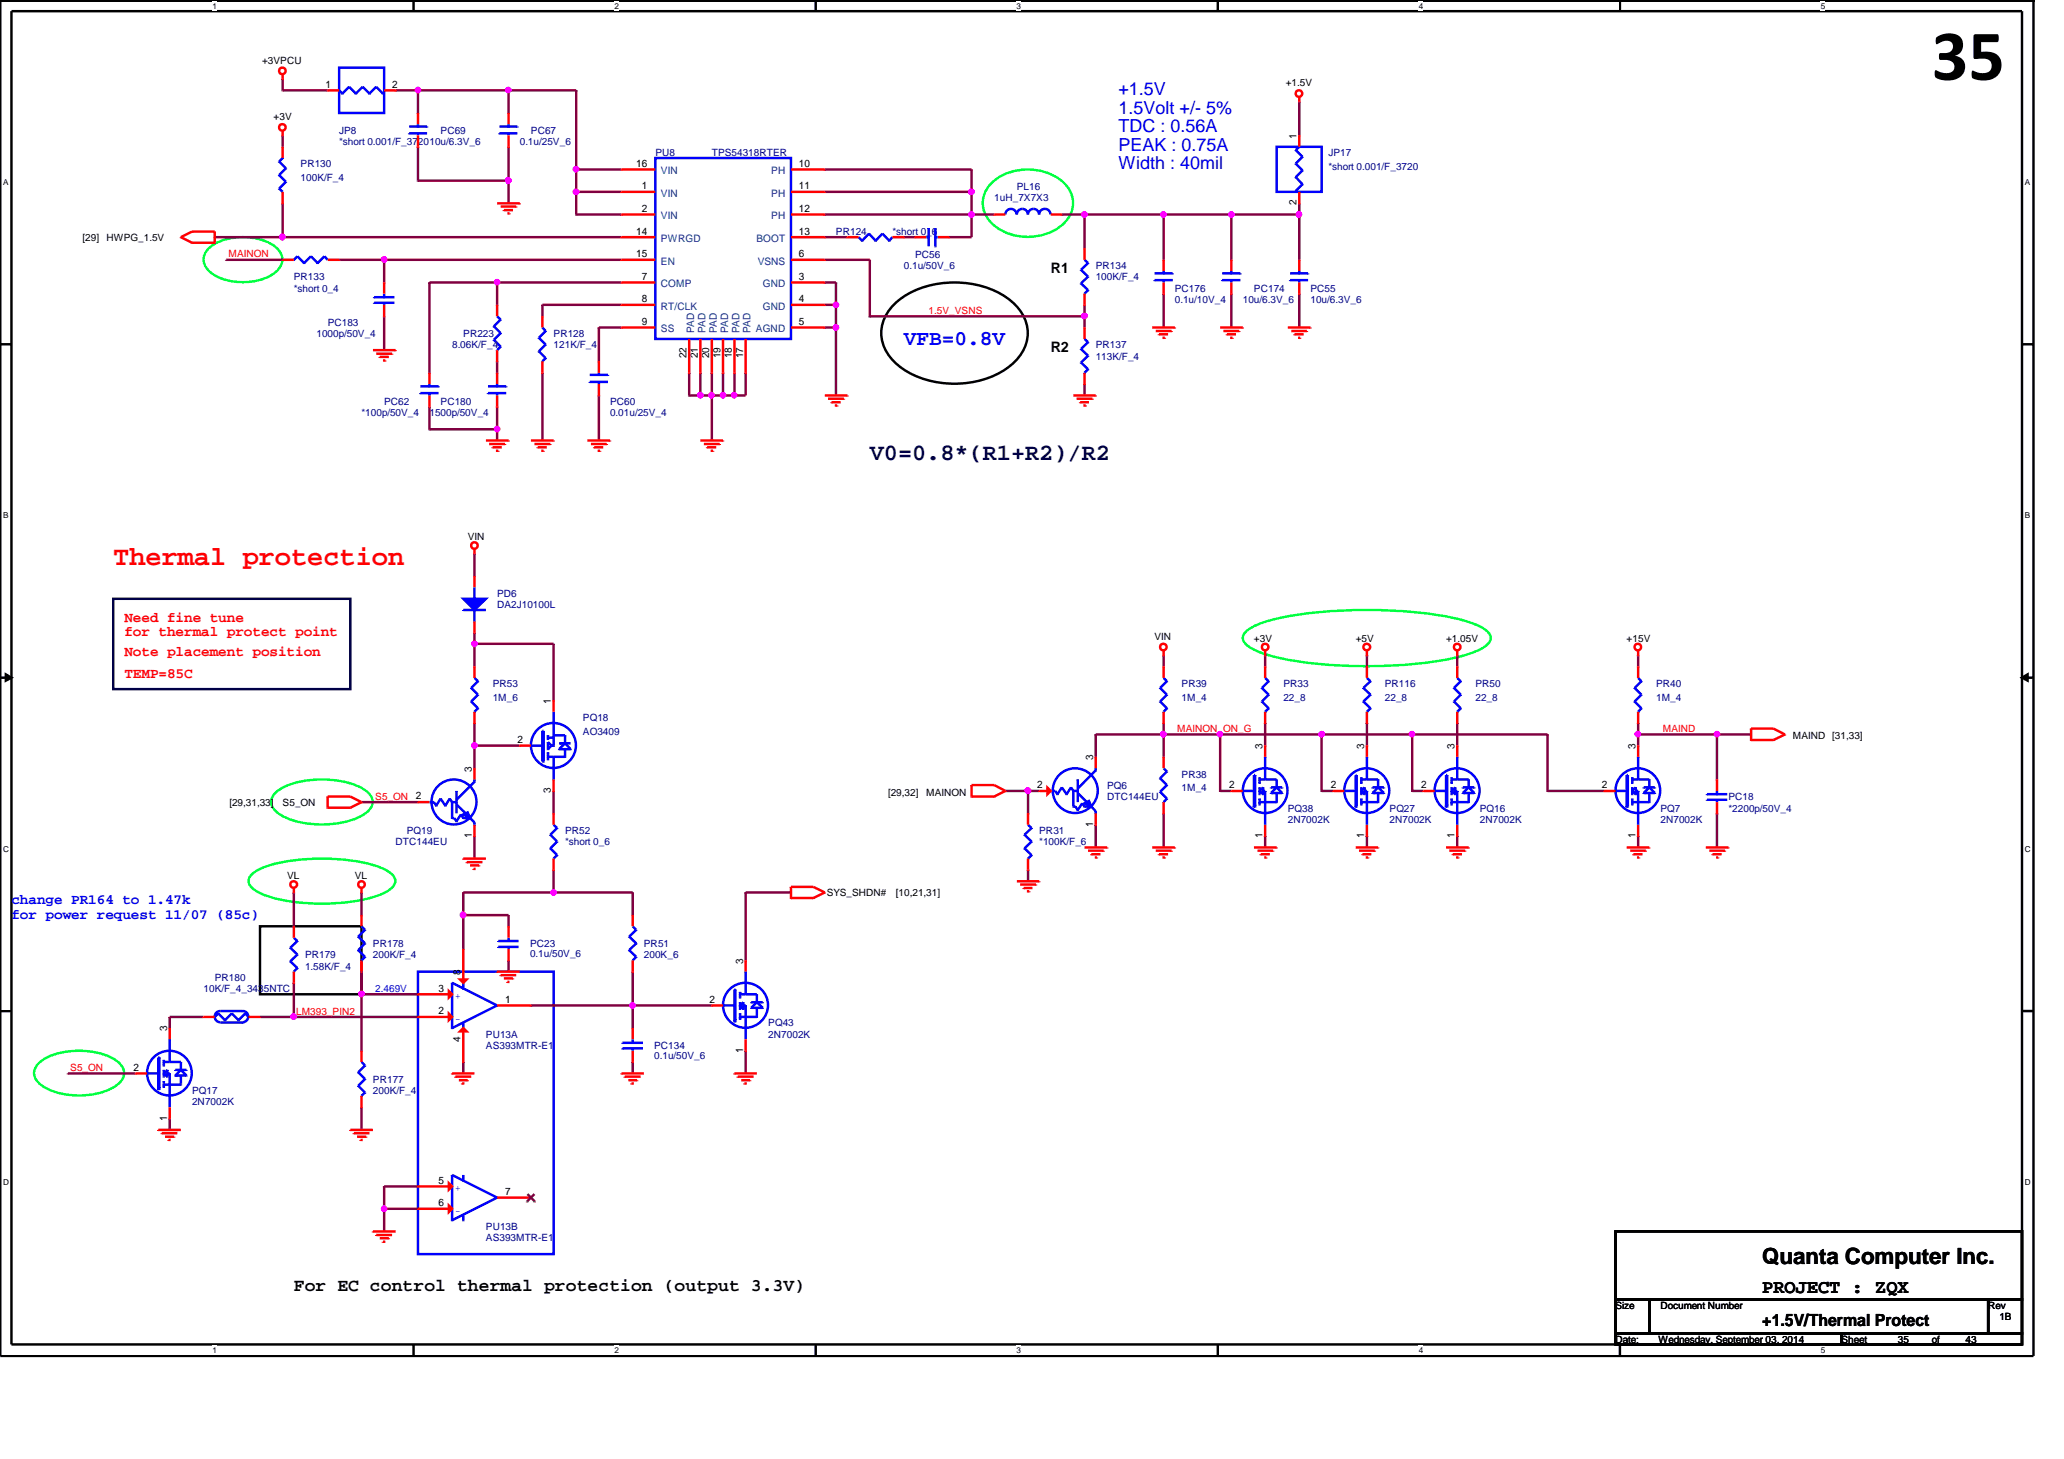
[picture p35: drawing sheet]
<svg xmlns="http://www.w3.org/2000/svg" width="297mm" height="210mm" viewBox="0 0 297 210" stroke-linecap="round" stroke-linejoin="round" font-family="sans-serif">
<defs><g id="words">
<text font-size="10.4" x="278" y="11.5">35</text>
<text font-size="3.9" fill="#f00" x="16.3" y="81.3">Thermal protection</text>
<text font-size="3.4" fill="#000040" x="125.2" y="66.2">V0=0.8*(R1+R2)/R2</text>
<text font-size="3.2" x="253.6" y="181.8">Quanta Computer Inc.</text>
<text font-size="3" fill="#00f" x="130.1" y="49.7">VFB=0.8V</text>
<text font-size="2.8" x="253.6" y="186">PROJECT : ZQX</text>
<g font-size="2.6" fill="#00f">
<text x="160.9" y="13.7">+1.5V</text>
<text x="160.9" y="16.3">1.5Volt +/- 5%</text>
<text x="160.9" y="19">TDC : 0.56A</text>
<text x="160.9" y="21.7">PEAK : 0.75A</text>
<text x="160.9" y="24.3">Width : 40mil</text>
</g>
<text font-size="2.6" x="42.3" y="185.8">For EC control thermal protection (output 3.3V)</text>
<text font-size="2.4" x="253.6" y="190.8">+1.5V/Thermal Protect</text>
<g font-size="2.1">
<text x="151.2" y="39.3">R1</text>
<text x="151.2" y="50.7">R2</text>
</g>
<g font-size="2.1" fill="#f00">
<text x="17.9" y="89.5">Need fine tune</text>
<text x="17.9" y="91.5">for thermal protect point</text>
<text x="17.9" y="94.3">Note placement position</text>
<text x="17.9" y="97.6">TEMP=85C</text>
</g>
<g font-size="2.1" fill="#00f">
<text x="1.6" y="130.1">change PR164 to 1.47k</text>
<text x="1.6" y="132.2">for power request 11/07 (85c)</text>
</g>
<g font-size="1.5">
<text x="46.9" y="12.6">1</text>
<text x="56.4" y="12.6">2</text>
<text x="186.6" y="20" transform="rotate(-90 186.6 20)">1</text>
<text x="91.6" y="24">16</text>
<text x="92.4" y="27.2">1</text>
<text x="115" y="27.2">11</text>
<text x="115" y="24">10</text>
<text x="186.6" y="29.5" transform="rotate(-90 186.6 29.5)">2</text>
<text x="91.6" y="33.7">14</text>
<text x="92.4" y="30.5">2</text>
<text x="115" y="33.7">13</text>
<text x="115" y="30.5">12</text>
<text x="91.6" y="37">15</text>
<text x="92.4" y="40.3">7</text>
<text x="115" y="37">6</text>
<text x="115" y="40.3">3</text>
<text x="92.4" y="43.5">8</text>
<text x="92.4" y="46.7">9</text>
<text x="115" y="43.5">4</text>
<text x="115" y="46.7">5</text>
<text x="98.8" y="51.5" transform="rotate(-90 98.8 51.5)">22</text>
<text x="100.4" y="51.5" transform="rotate(-90 100.4 51.5)">21</text>
<text x="102.1" y="51.5" transform="rotate(-90 102.1 51.5)">20</text>
<text x="103.7" y="51.5" transform="rotate(-90 103.7 51.5)">19</text>
<text x="105.3" y="51.5" transform="rotate(-90 105.3 51.5)">18</text>
<text x="106.9" y="51.5" transform="rotate(-90 106.9 51.5)">17</text>
<text x="79.3" y="101.3" transform="rotate(-90 79.3 101.3)">1</text>
<text x="74.5" y="106.9">2</text>
<text x="181.7" y="107.7" transform="rotate(-90 181.7 107.7)">3</text>
<text x="196.3" y="107.7" transform="rotate(-90 196.3 107.7)">3</text>
<text x="209.3" y="107.7" transform="rotate(-90 209.3 107.7)">3</text>
<text x="235.4" y="107.7" transform="rotate(-90 235.4 107.7)">3</text>
<text x="67.9" y="111" transform="rotate(-90 67.9 111)">3</text>
<text x="149.3" y="113.4">2</text>
<text x="157.3" y="109.4" transform="rotate(-90 157.3 109.4)">3</text>
<text x="176.9" y="113.4">2</text>
<text x="191.5" y="113.4">2</text>
<text x="204.5" y="113.4">2</text>
<text x="230.5" y="113.4">2</text>
<text x="59.9" y="115">2</text>
<text x="79.3" y="114.1" transform="rotate(-90 79.3 114.1)">3</text>
<text x="157.3" y="119" transform="rotate(-90 157.3 119)">1</text>
<text x="67.9" y="120.6" transform="rotate(-90 67.9 120.6)">1</text>
<text x="181.7" y="120.6" transform="rotate(-90 181.7 120.6)">1</text>
<text x="196.3" y="120.6" transform="rotate(-90 196.3 120.6)">1</text>
<text x="209.3" y="120.6" transform="rotate(-90 209.3 120.6)">1</text>
<text x="235.4" y="120.6" transform="rotate(-90 235.4 120.6)">1</text>
<text x="63.1" y="142.7">3</text>
<text x="66.3" y="140.3" transform="rotate(-90 66.3 140.3)">8</text>
<text x="106.9" y="138.6" transform="rotate(-90 106.9 138.6)">3</text>
<text x="24" y="148.4" transform="rotate(-90 24 148.4)">3</text>
<text x="63.1" y="145.9">2</text>
<text x="66.3" y="149.9" transform="rotate(-90 66.3 149.9)">4</text>
<text x="72.7" y="144.3">1</text>
<text x="102.1" y="144.3">2</text>
<text x="19.2" y="154.1">2</text>
<text x="106.9" y="151.5" transform="rotate(-90 106.9 151.5)">1</text>
<text x="24" y="161.2" transform="rotate(-90 24 161.2)">1</text>
<text x="63.1" y="170.3">5</text>
<text x="63.1" y="173.5">6</text>
<text x="72.7" y="171.9">7</text>
</g>
<g font-size="1.5" fill="#004080">
<text x="95.1" y="25.1">VIN</text>
<text x="95.1" y="28.3">VIN</text>
<text x="111" y="28.3">PH</text>
<text x="111" y="25.1">PH</text>
<text x="95.1" y="31.5">VIN</text>
<text x="95.1" y="34.8">PWRGD</text>
<text x="108.9" y="34.8">BOOT</text>
<text x="111" y="31.5">PH</text>
<text x="95.1" y="38.1">EN</text>
<text x="95.1" y="41.3">COMP</text>
<text x="109" y="38.1">VSNS</text>
<text x="109.8" y="41.3">GND</text>
<text x="95.1" y="47.8">SS</text>
<text x="95.1" y="44.5">RT/CLK</text>
<text x="99.9" y="48" transform="rotate(-90 99.9 48)">PAD</text>
<text x="101.5" y="48" transform="rotate(-90 101.5 48)">PAD</text>
<text x="103.2" y="48" transform="rotate(-90 103.2 48)">PAD</text>
<text x="104.8" y="48" transform="rotate(-90 104.8 48)">PAD</text>
<text x="106.4" y="48" transform="rotate(-90 106.4 48)">PAD</text>
<text x="108" y="48" transform="rotate(-90 108 48)">PAD</text>
<text x="108.8" y="47.8">AGND</text>
<text x="109.8" y="44.5">GND</text>
</g>
<g font-size="1.4">
<text x="37.7" y="9.1">+3VPCU</text>
<text x="39.4" y="17.3">+3V</text>
<text x="185" y="12.4">+1.5V</text>
<text x="11.9" y="34.7">[29]</text>
<text x="15.3" y="34.7">HWPG_1.5V</text>
<text x="67.3" y="77.7">VIN</text>
<text x="166.2" y="92">VIN</text>
<text x="180.5" y="92.4">+3V</text>
<text x="195.1" y="92.4">+5V</text>
<text x="208.1" y="92.4">+1.05V</text>
<text x="234.1" y="92.4">+15V</text>
<text x="258" y="106.3">MAIND [31,33]</text>
<text x="33" y="116">[29,31,33]</text>
<text x="40.7" y="116">S5_ON</text>
<text x="127.8" y="114.5">[29,32]</text>
<text x="133.3" y="114.5">MAINON</text>
<text x="41.3" y="126.5">VL</text>
<text x="51.1" y="126.5">VL</text>
<text x="119" y="128.9">SYS_SHDN#</text>
<text x="128.9" y="128.9">[10,21,31]</text>
<text x="232.5" y="188.3">Size</text>
<text x="239" y="188.3">Document Number</text>
<text x="286.1" y="188.3">Rev</text>
<text x="287.7" y="189.9">1B</text>
<text x="232.5" y="193.2">Date:</text>
<text x="238.7" y="193.2">Wednesday, September 03, 2014</text>
<text x="265" y="193.2">Sheet</text>
<text x="273.1" y="193.2">35</text>
<text x="278" y="193.2">of</text>
<text x="282.9" y="193.2">43</text>
</g>
<g font-size="1.4" fill="#000080">
<text x="48.8" y="19.2">JP8</text>
<text x="48.8" y="20.8">*short 0.001/F_372010u/6.3V_6</text>
<text x="63.4" y="19.2">PC69</text>
<text x="74.8" y="20.8">0.1u/25V_6</text>
<text x="76.4" y="19.2">PC67</text>
<text x="94.3" y="22.5">PU8</text>
<text x="102.4" y="22.5">TPS54318RTER</text>
<text x="191.2" y="22.5">JP17</text>
<text x="43.3" y="24.1">PR130</text>
<text x="43.3" y="26">100K/F_4</text>
<text x="143.1" y="29">1uH_7X7X3</text>
<text x="146.3" y="27.3">PL16</text>
<text x="191.2" y="24.4">*short 0.001/F_3720</text>
<text x="120.3" y="33.9">PR124</text>
<text x="128.4" y="33.9">*short 0_6</text>
<text x="42.3" y="40.3">PR133</text>
<text x="42.3" y="42">*short 0_4</text>
<text x="130.1" y="38.7">0.1u/50V_6</text>
<text x="131.7" y="37.1">PC56</text>
<text x="157.7" y="38.7">PR134</text>
<text x="157.7" y="40.3">100K/F_4</text>
<text x="169.1" y="42">PC176</text>
<text x="180.5" y="42">PC174</text>
<text x="188.6" y="42">PC55</text>
<text x="47.2" y="46.9">PC183</text>
<text x="169.1" y="43.6">0.1u/10V_4</text>
<text x="178.9" y="43.6">10u/6.3V_6</text>
<text x="188.6" y="43.6">10u/6.3V_6</text>
<text x="45.5" y="48.5">1000p/50V_4</text>
<text x="65.1" y="50.1">8.06K/F_4</text>
<text x="66.7" y="48.5">PR223</text>
<text x="79.7" y="48.5">PR128</text>
<text x="79.7" y="50.1">121K/F_4</text>
<text x="157.7" y="50.1">PR137</text>
<text x="157.7" y="51.7">113K/F_4</text>
<text x="52" y="59.9">*100p/50V_4</text>
<text x="55.3" y="58.3">PC62</text>
<text x="61.8" y="59.9">1500p/50V_4</text>
<text x="63.4" y="58.3">PC180</text>
<text x="87.8" y="58.3">PC60</text>
<text x="87.8" y="59.9">0.01u/25V_4</text>
<text x="71.5" y="85.9">PD6</text>
<text x="71.5" y="87.5">DA2J10100L</text>
<text x="70.9" y="98.9">PR53</text>
<text x="70.9" y="100.8">1M_6</text>
<text x="170" y="98.9">PR39</text>
<text x="170" y="100.8">1M_4</text>
<text x="184.7" y="98.9">PR33</text>
<text x="184.7" y="100.8">22_8</text>
<text x="199.3" y="98.9">PR116</text>
<text x="199.3" y="100.8">22_8</text>
<text x="212.3" y="98.9">PR50</text>
<text x="212.3" y="100.8">22_8</text>
<text x="238.3" y="98.9">PR40</text>
<text x="238.3" y="100.8">1M_4</text>
<text x="83.9" y="103.8">PQ18</text>
<text x="83.9" y="105.7">AO3409</text>
<text x="159.3" y="113.5">PQ6</text>
<text x="170" y="111.9">PR38</text>
<text x="170" y="113.8">1M_4</text>
<text x="159.3" y="115.1">DTC144EU</text>
<text x="185.3" y="116.8">PQ38</text>
<text x="185.3" y="118.4">2N7002K</text>
<text x="200" y="116.8">PQ27</text>
<text x="200" y="118.4">2N7002K</text>
<text x="213" y="116.8">PQ16</text>
<text x="213" y="118.4">2N7002K</text>
<text x="239" y="116.8">PQ7</text>
<text x="239" y="118.4">2N7002K</text>
<text x="248.7" y="115.1">PC18</text>
<text x="248.7" y="116.8">*2200p/50V_4</text>
<text x="56.9" y="121.6">DTC144EU</text>
<text x="58.5" y="120">PQ19</text>
<text x="81.3" y="120">PR52</text>
<text x="81.3" y="121.6">*short 0_6</text>
<text x="149.6" y="120">PR31</text>
<text x="149.6" y="121.6">*100K/F_6</text>
<text x="43.9" y="137.9">PR179</text>
<text x="53.7" y="136.3">PR178</text>
<text x="53.7" y="137.9">200K/F_4</text>
<text x="76.3" y="136.3">PC23</text>
<text x="76.3" y="137.7">0.1u/50V_6</text>
<text x="92.7" y="136.3">PR51</text>
<text x="92.7" y="137.9">200K_6</text>
<text x="29.3" y="142.7">10K/F_4_3435NTC</text>
<text x="30.9" y="141.1">PR180</text>
<text x="43.9" y="139.5">1.58K/F_4</text>
<text x="69.9" y="149.3">PU13A</text>
<text x="110.6" y="147.7">PQ43</text>
<text x="110.6" y="149.3">2N7002K</text>
<text x="53.7" y="155.8">PR177</text>
<text x="69.9" y="150.9">AS393MTR-E1</text>
<text x="94.1" y="150.9">PC134</text>
<text x="94.1" y="152.4">0.1u/50V_6</text>
<text x="27.6" y="157.4">PQ17</text>
<text x="27.6" y="159">2N7002K</text>
<text x="53.7" y="157.4">200K/F_4</text>
<text x="69.9" y="176.9">PU13B</text>
<text x="69.9" y="178.5">AS393MTR-E1</text>
</g>
<g font-size="1.4" fill="#f00">
<text x="32.9" y="37">MAINON</text>
<text x="133.6" y="45.2">1.5V_VSNS</text>
<text x="169.4" y="105.3">MAINON_ON_G</text>
<text x="239.3" y="105.3">MAIND</text>
<text x="54" y="115.1">S5_ON</text>
<text x="42.6" y="146">LM393_PIN2</text>
<text x="10.1" y="154.1">S5_ON</text>
</g>
<g font-size="1.4" fill="#00f">
<text x="54" y="142.7">2.469V</text>
<text x="65.5" y="143.7">+</text>
<text x="65.5" y="147">-</text>
<text x="65.5" y="171.4">+</text>
<text x="65.5" y="174.6">-</text>
</g>
<g font-size="1.2">
<text x="30.6" y="1.2">1</text>
<text x="88.4" y="1.2">2</text>
<text x="146.3" y="1.2">3</text>
<text x="204.2" y="1.2">4</text>
<text x="262" y="1.2">5</text>
<text x=".5" y="26.6">A</text>
<text x="291.4" y="26.6">A</text>
<text x=".5" y="74.5">B</text>
<text x="291.4" y="74.5">B</text>
<text x=".5" y="122.5">C</text>
<text x="291.4" y="122.5">C</text>
<text x=".5" y="170.5">D</text>
<text x="291.4" y="170.5">D</text>
<text x="30.6" y="194.6">1</text>
<text x="88.4" y="194.6">2</text>
<text x="146.3" y="194.6">3</text>
<text x="204.2" y="194.6">4</text>
<text x="262" y="194.6">5</text>
</g>
</g></defs>
<path d="M0 0h292.6" fill="none" stroke="#000" stroke-width="1.1"/>
<path d="M0 0v195.1h292.6v-195.1M1.6 1.6h289.4v191.8h-289.4z" fill="none" stroke="#000" stroke-width=".35"/>
<g fill="#fff">
<path d="M30.6 .2h.6v1.3h-.6z"/>
<path d="M30.6 193.6h.6v1.3h-.6z"/>
</g>
<path d="M59.5 0v1.6M59.5 193.4v1.6" fill="none" stroke="#000" stroke-width=".35"/>
<g fill="#fff">
<path d="M88.4 .2h.6v1.3h-.6z"/>
<path d="M88.4 193.6h.6v1.3h-.6z"/>
</g>
<path d="M117.4 0v1.6M117.4 193.4v1.6" fill="none" stroke="#000" stroke-width=".35"/>
<g fill="#fff">
<path d="M146.3 .2h.6v1.3h-.6z"/>
<path d="M146.3 193.6h.6v1.3h-.6z"/>
</g>
<path d="M175.3 0v1.6M175.3 193.4v1.6" fill="none" stroke="#000" stroke-width=".35"/>
<g fill="#fff">
<path d="M204.2 .2h.6v1.3h-.6z"/>
<path d="M204.2 193.6h.6v1.3h-.6z"/>
</g>
<path d="M233.1 0v1.6M233.1 193.4v1.6" fill="none" stroke="#000" stroke-width=".35"/>
<g fill="#fff">
<path d="M262 .2h.6v1.3h-.6z"/>
<path d="M262 193.6h.6v1.3h-.6z"/>
<path d="M.5 25.6h.7v1.3h-.7z"/>
<path d="M291.4 25.6h.7v1.3h-.7z"/>
<path d="M.5 73.5h.7v1.3h-.7z"/>
<path d="M291.4 73.5h.7v1.3h-.7z"/>
</g>
<path d="M0 49.5h1.6M291 49.5h1.6" fill="none" stroke="#000" stroke-width=".35"/>
<g fill="#fff">
<path d="M.5 121.5h.8v1.3h-.8z"/>
<path d="M291.4 121.5h.8v1.3h-.8z"/>
</g>
<path d="M0 97.5h1.6M.8 97l.8 .5-.8 .4zM291 97.5l.8-.5v.9zM291 97.5h1.6" fill="none" stroke="#000" stroke-width=".35"/>
<path d="M.8 97l.8 .5-.8 .4zM291 97.5l.8-.5v.9z" fill="#000"/>
<g fill="#fff">
<path d="M.5 169.4h.8v1.3h-.8z"/>
<path d="M291.4 169.4h.8v1.3h-.8z"/>
</g>
<path d="M129 43.5a13.8 13.8 0 0 1 13.7-1.9 8 8 0 0 1 5.1 5.3 5.7 5.7 0 0 1-2.1 5.5 13.7 13.7 0 0 1-13.7 1.8 8 8 0 0 1-5.1-5.3 5.8 5.8 0 0 1 2.1-5.4zM37.4 133.3h14.6v9.7h-14.6zM0 145.5h1.6M291 145.5h1.6" fill="none" stroke="#000" stroke-width=".35"/>
<path d="M60.2 139.8h19.5v40.6h-19.5z" fill="none" stroke="#00f" stroke-width=".35"/>
<path d="M30.1 35.7a8.3 8.3 0 0 1 7.7-1.1 4.2 4.2 0 0 1 2.7 2.2 2.32 2.32 0 0 1-1.2 2.6 8.7 8.7 0 0 1-8.7 0 2.26 2.26 0 0 1-.5-3.7zM142.7 26.4a8 8 0 0 1 10.5 0 4 4 0 0 1-.7 6.2 8 8 0 0 1-9.8-.5 3.9 3.9 0 0 1 0-5.7zM179.3 90.8a13.5 13.5 0 0 1 6.2-2.2 70 70 0 0 1 23.8 .3 11.8 11.8 0 0 1 4.8 1.9 1.15 1.15 0 0 1 0 1.9 13.6 13.6 0 0 1-6.3 2.2 68.7 68.7 0 0 1-23.7-.2 11.8 11.8 0 0 1-4.8-2 1.16 1.16 0 0 1 0-1.9zM39.8 113.9a11.5 11.5 0 0 1 7.7-1.7 9.8 9.8 0 0 1 5.3 1.7 1.75 1.75 0 0 1 0 2.9 11.5 11.5 0 0 1-7.7 1.8 9.6 9.6 0 0 1-5.3-1.8 1.76 1.76 0 0 1 0-2.9zM36.2 125.8a10.8 10.8 0 0 1 5.7-2 30 30 0 0 1 12.4 .8 4.3 4.3 0 0 1 2.5 1.7 1.45 1.45 0 0 1-.9 1.8 15.6 15.6 0 0 1-6.5 1.8 28 28 0 0 1-11.1-1 4.3 4.3 0 0 1-2.4-1.7l-.1-.5 .1-.4zM5.8 152.8a10.5 10.5 0 0 1 8.8-1.2 4.7 4.7 0 0 1 3.2 2.2 1.93 1.93 0 0 1-.8 2.2 10.4 10.4 0 0 1-8.9 1.2 4.8 4.8 0 0 1-3.1-2.2 1.95 1.95 0 0 1 .8-2.2z" fill="none" stroke="#00ff40" stroke-width=".35"/>
<path d="M16.3 86.1h34.1v13h-34.1z" fill="none" stroke="#000040" stroke-width=".35"/>
<path d="M68.3 95.9v-3.3h11.4v8.2M79.7 113.8v3.2M66.7 128.4v3.3M79.7 128.4h11.4" fill="none" stroke="#800040" stroke-width=".35"/>
<circle cx="68.3" cy="92.6" r=".3" fill="#f0f"/>
<circle cx="68.3" cy="92.6" r=".3" fill="none" stroke="#f0f" stroke-width=".35"/>
<path d="M74.8 107.3h-6.5v3.2" fill="none" stroke="#800040" stroke-width=".35"/>
<circle cx="68.3" cy="107.2" r=".31" fill="#f0f"/>
<circle cx="68.3" cy="107.2" r=".31" fill="none" stroke="#f0f" stroke-width=".35"/>
<path d="M52 115.4h8.2M68.3 104v3.3M66.7 131.7v4.8M66.7 152.8v1.6" fill="none" stroke="#800040" stroke-width=".35"/>
<circle cx="66.6" cy="131.6" r=".32" fill="#f0f"/>
<circle cx="66.6" cy="131.6" r=".32" fill="none" stroke="#f0f" stroke-width=".35"/>
<path d="M52 128.4v3.3M66.7 131.7h6.5v1.6M73.2 138.2v1.6M52 143v8.2" fill="none" stroke="#800040" stroke-width=".35"/>
<circle cx="52" cy="143" r=".3" fill="#f0f"/>
<circle cx="52" cy="143" r=".3" fill="none" stroke="#f0f" stroke-width=".35"/>
<path d="M42.3 128.4v4.9M42.3 146.3h17.9M52 159.3v3.3M52 143h8.2M91.1 144.7v3.2M91.1 152.8v1.6" fill="none" stroke="#800040" stroke-width=".35"/>
<circle cx="91" cy="144.6" r=".31" fill="#f0f"/>
<circle cx="91" cy="144.6" r=".31" fill="none" stroke="#f0f" stroke-width=".35"/>
<g fill="none" stroke="#800040" stroke-width=".35">
<path d="M52 139.8v3.2M66.7 128.4h13M68.3 120.3v3.2M91.1 139.8v4.9M113.8 128.4h-6.5v9.8M9.8 154.4h9.7M29.3 146.3h-4.9v1.6M42.3 141.4v4.9M76.4 144.7h26M107.3 151.2v3.2M24.4 160.9v1.7M55.3 170.7h4.9"/>
<path d="M60.2 173.9h-4.9v3.3"/>
</g>
<circle cx="79.7" cy="128.4" r=".3" fill="#f0f"/>
<circle cx="79.7" cy="128.4" r=".3" fill="none" stroke="#f0f" stroke-width=".35"/>
<path d="M55.3 170.7v3.2" fill="none" stroke="#800040" stroke-width=".35"/>
<circle cx="55.3" cy="173.9" r=".3" fill="#f0f"/>
<circle cx="55.3" cy="173.9" r=".3" fill="none" stroke="#f0f" stroke-width=".35"/>
<path d="M68.3 91v1.6M37.4 146.3h4.9" fill="none" stroke="#800040" stroke-width=".35"/>
<circle cx="42.3" cy="146.3" r=".31" fill="#f0f"/>
<circle cx="42.3" cy="146.3" r=".31" fill="none" stroke="#f0f" stroke-width=".35"/>
<path d="M68.3 79.6v3.3M144.7 113.8h3.3v3.2M79.7 125.1v3.3M91.1 128.4v3.3" fill="none" stroke="#800040" stroke-width=".35"/>
<circle cx="147.9" cy="113.7" r=".31" fill="#f0f"/>
<circle cx="147.9" cy="113.7" r=".31" fill="none" stroke="#f0f" stroke-width=".35"/>
<g fill="none" stroke="#800040" stroke-width=".35">
<path d="M167.5 94.3v1.6M182.1 94.3v1.6M196.7 94.3v1.6M148 113.8h1.6M157.7 105.7v3.2M157.7 118.7v3.2M167.5 105.7h35.7M167.5 104v4.9M167.5 117v4.9M175.6 105.7v8.1h1.6M182.1 104v3.3M190.2 105.7v8.1h1.7"/>
<path d="M196.7 104v3.3M222.7 105.7v8.1M235.8 104v3.3M247.1 117v4.9M252 105.7h-4.9v6.4M148 125.1v1.7M182.1 120.3v1.6M196.7 120.3v1.6M235.8 120.3v1.6"/>
</g>
<circle cx="190.2" cy="105.6" r=".3" fill="#f0f"/>
<circle cx="190.2" cy="105.6" r=".3" fill="none" stroke="#f0f" stroke-width=".35"/>
<circle cx="175.6" cy="105.6" r=".3" fill="#f0f"/>
<circle cx="175.6" cy="105.6" r=".3" fill="none" stroke="#f0f" stroke-width=".35"/>
<path d="M157.7 105.7h9.8" fill="none" stroke="#800040" stroke-width=".35"/>
<circle cx="167.4" cy="105.6" r=".3" fill="#f0f"/>
<circle cx="167.4" cy="105.6" r=".3" fill="none" stroke="#f0f" stroke-width=".35"/>
<path d="M40.7 19.5v1.6M40.7 29.3v4.8M118.7 37.4h6.5v8.1h30.9" fill="none" stroke="#800040" stroke-width=".35"/>
<circle cx="156.1" cy="45.5" r=".31" fill="#f0f"/>
<circle cx="156.1" cy="45.5" r=".31" fill="none" stroke="#f0f" stroke-width=".35"/>
<path d="M120.3 47.1v9.8M156.1 43.9v1.6" fill="none" stroke="#800040" stroke-width=".35"/>
<circle cx="120.3" cy="47.1" r=".3" fill="#f0f"/>
<circle cx="120.3" cy="47.1" r=".3" fill="none" stroke="#f0f" stroke-width=".35"/>
<path d="M40.7 13h6.5M56.9 13h3.3M102.4 53.6v3.3M104.1 53.6v3.3h1.6v-3.3" fill="none" stroke="#800040" stroke-width=".35"/>
<circle cx="105.7" cy="56.8" r=".3" fill="#f0f"/>
<circle cx="105.7" cy="56.8" r=".3" fill="none" stroke="#f0f" stroke-width=".35"/>
<circle cx="104.1" cy="56.8" r=".3" fill="#f0f"/>
<circle cx="104.1" cy="56.8" r=".3" fill="none" stroke="#f0f" stroke-width=".35"/>
<path d="M100.8 53.6v3.3h1.6" fill="none" stroke="#800040" stroke-width=".35"/>
<circle cx="100.8" cy="56.8" r=".3" fill="#f0f"/>
<circle cx="100.8" cy="56.8" r=".3" fill="none" stroke="#f0f" stroke-width=".35"/>
<path d="M60.2 13v3.3M82.9 13v11.4M187 14.6v4.9M60.2 26h13M99.2 53.6v3.3M107.3 53.6v3.3h-1.6" fill="none" stroke="#800040" stroke-width=".35"/>
<circle cx="60.2" cy="12.9" r=".3" fill="#f0f"/>
<circle cx="60.2" cy="12.9" r=".3" fill="none" stroke="#f0f" stroke-width=".35"/>
<path d="M118.7 34.1h3.3M139.8 24.4v3.2h-21.1M143.1 30.9h-3.3v3.2M187 29.3v1.6" fill="none" stroke="#800040" stroke-width=".35"/>
<circle cx="139.8" cy="27.6" r=".31" fill="#f0f"/>
<circle cx="139.8" cy="27.6" r=".31" fill="none" stroke="#f0f" stroke-width=".35"/>
<path d="M118.7 24.4h21.1M152.8 30.9h3.3v4.8M177.2 30.9h9.8M118.7 40.6h1.6M118.7 43.9h1.6M118.7 47.1h1.6" fill="none" stroke="#800040" stroke-width=".35"/>
<circle cx="186.9" cy="30.9" r=".3" fill="#f0f"/>
<circle cx="186.9" cy="30.9" r=".3" fill="none" stroke="#f0f" stroke-width=".35"/>
<circle cx="177.2" cy="30.9" r=".3" fill="#f0f"/>
<circle cx="177.2" cy="30.9" r=".3" fill="none" stroke="#f0f" stroke-width=".35"/>
<path d="M61.8 58.5v3.3M71.5 40.6h-9.7v13M71.5 61.8v1.6" fill="none" stroke="#800040" stroke-width=".35"/>
<circle cx="71.5" cy="61.7" r=".3" fill="#f0f"/>
<circle cx="71.5" cy="61.7" r=".3" fill="none" stroke="#f0f" stroke-width=".35"/>
<path d="M130.1 34.1h1.6M136.6 34.1h3.2M71.5 58.5v3.3h-9.7M102.4 56.9v6.5" fill="none" stroke="#800040" stroke-width=".35"/>
<circle cx="102.4" cy="56.8" r=".3" fill="#f0f"/>
<circle cx="102.4" cy="56.8" r=".3" fill="none" stroke="#f0f" stroke-width=".35"/>
<path d="M71.5 52v1.6M71.5 40.6h17.9M78.1 53.6v9.8M86.2 56.9v6.5M89.4 47.1h-3.2v4.9M89.4 43.9h-11.3v1.6" fill="none" stroke="#800040" stroke-width=".35"/>
<circle cx="71.5" cy="40.6" r=".3" fill="#f0f"/>
<circle cx="71.5" cy="40.6" r=".3" fill="none" stroke="#f0f" stroke-width=".35"/>
<path d="M73.2 13h9.7M71.5 40.6v3.3" fill="none" stroke="#800040" stroke-width=".35"/>
<circle cx="73.1" cy="12.9" r=".3" fill="#f0f"/>
<circle cx="73.1" cy="12.9" r=".3" fill="none" stroke="#f0f" stroke-width=".35"/>
<path d="M60.2 13h13v3.3M60.2 21.1v4.9M73.2 21.1v8.2" fill="none" stroke="#800040" stroke-width=".35"/>
<circle cx="73.1" cy="26" r=".31" fill="#f0f"/>
<circle cx="73.1" cy="26" r=".31" fill="none" stroke="#f0f" stroke-width=".35"/>
<path d="M82.9 27.6h6.5M82.9 24.4v6.5h6.5" fill="none" stroke="#800040" stroke-width=".35"/>
<circle cx="82.9" cy="27.6" r=".31" fill="#f0f"/>
<circle cx="82.9" cy="27.6" r=".31" fill="none" stroke="#f0f" stroke-width=".35"/>
<circle cx="82.9" cy="24.3" r=".31" fill="#f0f"/>
<circle cx="82.9" cy="24.3" r=".31" fill="none" stroke="#f0f" stroke-width=".35"/>
<path d="M40.7 11.3v1.7M82.9 24.4h6.5M156.1 30.9h21.1v6.5M167.5 30.9v6.5M187 30.9v6.5M156.1 45.5v1.6M156.1 55.2v1.7M167.5 42.2v4.9M177.2 42.2v4.9M187 42.2v4.9" fill="none" stroke="#800040" stroke-width=".35"/>
<circle cx="167.4" cy="30.9" r=".3" fill="#f0f"/>
<circle cx="167.4" cy="30.9" r=".3" fill="none" stroke="#f0f" stroke-width=".35"/>
<circle cx="156.1" cy="30.9" r=".31" fill="#f0f"/>
<circle cx="156.1" cy="30.9" r=".31" fill="none" stroke="#f0f" stroke-width=".35"/>
<path d="M120.3 40.6v3.3" fill="none" stroke="#800040" stroke-width=".35"/>
<circle cx="120.3" cy="43.9" r=".3" fill="#f0f"/>
<circle cx="120.3" cy="43.9" r=".3" fill="none" stroke="#f0f" stroke-width=".35"/>
<path d="M55.3 37.4h34.1" fill="none" stroke="#800040" stroke-width=".35"/>
<circle cx="55.3" cy="37.3" r=".3" fill="#f0f"/>
<circle cx="55.3" cy="37.3" r=".3" fill="none" stroke="#f0f" stroke-width=".35"/>
<path d="M32.6 37.4h8.1M48.8 37.4h6.5v3.2M118.7 30.9h21.1M55.3 45.5v4.9" fill="none" stroke="#800040" stroke-width=".35"/>
<circle cx="139.8" cy="30.9" r=".31" fill="#f0f"/>
<circle cx="139.8" cy="30.9" r=".31" fill="none" stroke="#f0f" stroke-width=".35"/>
<path d="M40.7 34.1h48.7M139.8 27.6v3.3M99.2 56.9h1.6M102.4 56.9h1.7M120.3 43.9v3.2" fill="none" stroke="#800040" stroke-width=".35"/>
<circle cx="40.6" cy="34.1" r=".31" fill="#f0f"/>
<circle cx="40.6" cy="34.1" r=".31" fill="none" stroke="#f0f" stroke-width=".35"/>
<path d="M30.9 34.1h9.8M209.7 94.3v1.6M222.7 105.7h-19.5v8.1h1.6M209.7 120.3v1.6" fill="none" stroke="#800040" stroke-width=".35"/>
<circle cx="203.2" cy="105.6" r=".3" fill="#f0f"/>
<circle cx="203.2" cy="105.6" r=".3" fill="none" stroke="#f0f" stroke-width=".35"/>
<path d="M209.7 104v3.3M235.8 105.7h11.3" fill="none" stroke="#800040" stroke-width=".35"/>
<circle cx="247.1" cy="105.6" r=".3" fill="#f0f"/>
<circle cx="247.1" cy="105.6" r=".3" fill="none" stroke="#f0f" stroke-width=".35"/>
<circle cx="235.7" cy="105.6" r=".3" fill="#f0f"/>
<circle cx="235.7" cy="105.6" r=".3" fill="none" stroke="#f0f" stroke-width=".35"/>
<path d="M235.8 94.3v1.6M222.7 113.8h8.1" fill="none" stroke="#800040" stroke-width=".35"/>
<g fill="none" stroke="#f00" stroke-width=".35">
<path d="M40.7 10.7v.6M40.7 18.8v.7M187 14v.6M26 34.1l1.6-.8h3.3v1.6h-3.3zM71.5 29.3h3.3M72 29.7h2.3M72.5 30.2h1.3M73 30.7h.3M53.7 50.4h3.2M54.1 50.9h2.3M54.6 51.4h1.4M55.1 51.9h.4"/>
<path d="M118.7 56.9h3.3M119.2 57.4h2.3M119.7 57.9h1.3M120.1 58.3h.4M154.5 56.9h3.2M154.9 57.4h2.3M155.4 57.9h1.3M155.9 58.3h.3M165.8 47.1h3.3M166.3 47.6h2.3M166.8 48.1h1.3M167.3 48.6h.3"/>
<path d="M175.6 47.1h3.3M176.1 47.6h2.2M176.6 48.1h1.3M177 48.6h.4M185.3 47.1h3.3M185.8 47.6h2.3M186.3 48.1h1.3M186.8 48.6h.3M68.3 79v.6M69.9 63.4h3.3M70.4 63.9h2.3M70.9 64.3h1.3"/>
<path d="M71.4 64.9h.3M76.4 63.4h3.3M76.9 63.9h2.3M77.4 64.3h1.3M77.9 64.9h.3M84.5 63.4h3.3M85 63.9h2.3M85.5 64.3h1.3M86 64.9h.4M100.8 63.4h3.3M101.3 63.9h2.3M101.8 64.3h1.3"/>
<path d="M102.3 64.9h.3M167.5 93.6v.7M182.1 93.6v.7M196.7 93.6v.7M209.7 93.6v.7M209.7 95.9v1.6M235.8 93.6v.7M47.2 114.6h3.2l1.6 .8-1.6 .8h-3.2zM139.8 112.9h3.3l1.6 .9-1.6 .8h-3.3zM209.7 102.4v1.6M252 104.8h3.2l1.7 .9-1.7 .8h-3.2zM42.3 127.8v.6"/>
<path d="M52 127.8v.6M66.7 123.5h3.2M67.2 124h2.2M67.6 124.5h1.4M68.2 125h.2M71.5 139.8h3.3M113.8 127.6h3.2l1.7 .8-1.7 .8h-3.2zM146.3 126.8h3.3M146.8 127.3h2.3M147.3 127.8h1.3M147.8 128.2h.3M156.1 121.9h3.2"/>
<path d="M156.6 122.4h2.2M157.1 122.9h1.3M157.6 123.4h.3M165.8 121.9h3.3M166.3 122.4h2.3M166.8 122.9h1.3M167.3 123.4h.3M180.5 121.9h3.2M181 122.4h2.2M181.4 122.9h1.3M181.9 123.4h.3M195.1 121.9h3.2"/>
<path d="M195.6 122.4h2.3M196.1 122.9h1.3M196.6 123.4h.3M208.1 121.9h3.3M208.6 122.4h2.3M209.1 122.9h1.3M209.5 123.4h.4M234.1 121.9h3.3M234.6 122.4h2.3M235.1 122.9h1.3M235.6 123.4h.3M245.5 121.9h3.2"/>
<path d="M246 122.4h2.2M246.5 122.9h1.3M247 123.4h.3M65.1 154.4h3.2M65.5 154.9h2.3M66 155.4h1.3M66.5 155.9h.3M72 140.3h2.3M72.5 140.8h1.3M73 141.3h.3M89.4 154.4h3.3M89.9 154.9h2.3"/>
<path d="M90.4 155.4h1.3M90.9 155.9h.3M105.7 154.4h3.2M106.2 154.9h2.3M106.7 155.4h1.2M107.1 155.9h.4M22.8 162.6h3.2M23.3 163h2.2M23.7 163.5h1.4M24.3 164h.3M50.4 162.6h3.3M50.9 163h2.3"/>
<path d="M51.4 163.5h1.3M51.9 164h.3M53.7 177.2h3.2M54.1 177.7h2.3M54.6 178.1h1.4M55.1 178.6h.4"/>
<circle cx="40.6" cy="18.3" r=".47"/>
<circle cx="40.6" cy="10.2" r=".47"/>
<circle cx="186.9" cy="13.5" r=".47"/>
<circle cx="68.3" cy="78.5" r=".47"/>
<circle cx="167.4" cy="93.1" r=".47"/>
<circle cx="182.1" cy="93.1" r=".47"/>
<circle cx="196.7" cy="93.1" r=".48"/>
<circle cx="209.7" cy="93.1" r=".47"/>
<circle cx="235.7" cy="93.1" r=".47"/>
<circle cx="42.3" cy="127.2" r=".48"/>
<circle cx="52" cy="127.2" r=".47"/>
</g>
<path d="M232.5 177.2h58.5v9.7h-58.5zM232.5 186.9h4.9v4.9h-4.9zM232.5 191.8h32.5v1.6h-32.5zM237.4 186.9h48.7v4.9h-48.7zM265 191.8h26v1.6h-26zM286.1 186.9h4.9v4.9h-4.9z" fill="none" stroke="#000" stroke-width=".35"/>
<path d="M209.7 97.5l.5 .5-.9 1 .9 .9-.9 1 .9 1-.5 .5M65.1 169l6.4 3.3-6.4 3.3zM66.7 169v.8M66.7 174.8v.8" fill="none" stroke="#00f" stroke-width=".35"/>
<path d="M64.6 170.2l.5 .5-.5 .5z" fill="#f00"/>
<path d="M60.2 170.7h4.9M64.6 170.2l.5 .5-.5 .5z" fill="none" stroke="#f00" stroke-width=".35"/>
<path d="M64.6 173.4l.5 .5-.5 .5z" fill="#f00"/>
<g fill="none" stroke="#f00" stroke-width=".35">
<path d="M40.7 37.4h1.6M47.2 37.4h1.6M89.4 37.4h4.9M89.4 24.4h4.9M89.4 30.9h4.9M89.4 34.1h4.9M89.4 27.6h4.9M113.8 37.4h4.9M113.8 24.4h4.9M113.8 30.9h4.9M113.8 34.1h4.9M113.8 27.6h4.9"/>
<path d="M156.1 35.7v1.7M167.5 37.4v1.6M187 37.4v1.6M55.3 40.6v1.6M55.3 43.9v1.6M61.8 53.6v1.6M61.8 56.9v1.6M71.5 43.9v1.6M71.5 50.4v1.6M71.5 53.6v1.6M71.5 56.9v1.6M86.2 52v1.6"/>
<path d="M86.2 55.2v1.7M89.4 40.6h4.9M89.4 43.9h4.9M89.4 47.1h4.9M99.2 48.8v4.8M100.8 48.8v4.8M102.4 48.8v4.8M104.1 48.8v4.8M105.7 48.8v4.8M107.3 48.8v4.8M113.8 40.6h4.9M113.8 43.9h4.9"/>
<path d="M113.8 47.1h4.9M156.1 42.2v1.7M156.1 47.1v1.7M156.1 53.6v1.6M167.5 40.6v1.6M187 40.6v1.6M68.3 95.9v1.6M235.8 95.9v1.6M68.3 102.4v1.6M74.8 107.3h1.6M79.7 100.8v1.6M79.7 112.1v1.7"/>
<path d="M79.7 117v1.7M167.5 108.9v1.6M167.5 115.4v1.6M235.8 102.4v1.6M247.1 112.1v1.7M247.1 115.4v1.6M42.3 133.3v1.6M42.3 139.8v1.6M73.2 133.3v1.6M73.2 136.5v1.7M79.7 123.5v1.6M107.3 138.2v1.6"/>
<path d="M102.4 144.7h1.7M107.3 149.5v1.7M60.2 173.9h4.9M64.6 173.4l.5 .5-.5 .5zM71.5 172.3h4.9"/>
</g>
<path d="M75.9 171.8l1.1 1M76.9 171.8l-1 1" fill="none" stroke="#804000" stroke-width=".35"/>
<g fill="none" stroke="#00f" stroke-width=".35">
<path d="M42.3 37.4l.5-.5 1 .9 .9-.9 1 .9 1-.9 .5 .5M94.3 22.7h19.5v26.1h-19.5zM156.1 37.4l.5 .4-1 1 1 1-1 1 1 .9-.5 .5M166.2 39.3h2.6M167.5 39v.3M185.7 39.3h2.6M187 39v.3M53.8 42.8h3M53.8 43.6h3M55.3 42.2v.6M55.3 43.6v.3M60.5 56.6h2.6"/>
<path d="M60.5 55.6h2.6M61.8 55.2v.4M61.8 56.6v.3M70.2 56.6h2.7M70.2 55.6h2.7M71.5 45.5l.5 .5-.9 .9 .9 1-.9 1 .9 1-.5 .5M71.5 55.2v.4M71.5 56.6v.3M84.9 54.9h2.6M84.9 53.9h2.6M86.2 53.6v.3M86.2 54.9v.3"/>
<path d="M156.1 48.8l.5 .4-1 1 1 1-1 1 1 .9-.5 .5M166.2 40.3h2.6M167.5 40.3v.3M185.7 40.3h2.6M187 40.3v.3M68.3 97.5l.5 .5-1 1 1 .9-1 1 1 1-.5 .5M235.8 97.5l.4 .5-1 1 1 .9-1 1 1 1-.4 .5M76.4 107.3h1.7M78.1 105.2h.1v4.4h-.1zM78.9 105.8v.7M78.9 106.8l.5 .5-.5 .5zM78.9 108.2v1.2"/>
<path d="M78.9 106.1h.8M79.7 118.7l.5 .4-1 1 1 1-1 .9 1 1-.5 .5M79.7 102.4v4.9h-.3M79.7 108.9v3.2M79.7 105.8h1.6v1.1M80.5 106.9h1.6M80.5 107.8l.8-.9 .8 .9zM81.3 107.8v1.1h-2.4M167.5 110.5l.4 .5-.9 1 .9 .9-.9 1 .9 1-.4 .5M245.7 114.3h2.9M245.7 115.1h2.9M247.1 113.8v.5"/>
<path d="M247.1 115.1v.3M42.3 134.9l.5 .5-1 1 1 .9-1 1 1 1-.5 .5M71.7 135.4h2.9M71.7 136.2h2.9M73.2 134.9v.5M73.2 136.2v.3M107.3 139.8v3.2M104.1 144.7h1.6M105.7 142.4h.1v4.5h-.1zM106.5 143h2.4v1.2M106.5 142.7v.8M106.5 144.2v1"/>
<path d="M106.5 145.8v.8M107 144.7h.3v4.8M107 144.2v1l-.5-.5zM108.1 144.2h1.7M108.9 145v1.3h-2.4M108.9 144.2l.9 .8h-1.7z"/>
<circle cx="79.6" cy="107.2" r="3.2"/>
<circle cx="107.3" cy="144.6" r="3.2"/>
</g>
<path d="M66.7 86.1h3.2l-1.6 1.7z" fill="#00f"/>
<path d="M66.7 86.1h3.2l-1.6 1.7zM66.7 87.8h3.2M68.3 84.5v1.6M68.3 87.8v1.6" fill="none" stroke="#00f" stroke-width=".35"/>
<path d="M68.3 82.9v1.6M68.3 89.4v1.6" fill="none" stroke="#f00" stroke-width=".35"/>
<path d="M156.1 115.6l.6-.4 .4 .8z" fill="#00f"/>
<g fill="none" stroke="#00f" stroke-width=".35">
<path d="M151.2 113.8h.6l.4 .5 .6-1 .7 1 .6-1 .4 .5M154.5 113.8h.6M154.5 113.8v2.2h.3l.3 .5 .6-.9 .4 .4h1l.6 .7v.3M155.1 112.1v3.3M155.1 114.1l1.3 1.3M156.1 115.6l.6-.4 .4 .8zM157.7 110.5v.3l-2.6 2.7"/>
<circle cx="154.8" cy="113.7" r="3.2"/>
</g>
<path d="M157.7 108.9v1.6M157.7 117v1.7" fill="none" stroke="#f00" stroke-width=".35"/>
<path d="M150.7 113.3l.5 .5-.5 .5z" fill="#f00"/>
<path d="M122 34.1h1.6M128.4 34.1h1.7M196.7 95.9v1.6M149.6 113.8h1.6M150.7 113.3l.5 .5-.5 .5zM177.2 113.8h1.7M182.1 107.3v1.6M182.1 118.7v1.6M196.7 102.4v1.6" fill="none" stroke="#f00" stroke-width=".35"/>
<g fill="none" stroke="#00f" stroke-width=".35">
<path d="M123.6 34.1l.5 .5 .9-1 1 1 1-1 1 1 .4-.5M196.7 97.5l.5 .5-1 1 1 .9-1 1 1 1-.5 .5M178.9 113.8h1.6M180.5 111.5h.1v4.5h-.1zM181.3 112.1h2.4v1.2M181.3 111.8v.8M181.3 113.3v1M181.3 114.9v.8M181.8 113.8h.3v4.9M181.8 113.3v1l-.5-.5zM182.1 108.9v3.2M182.9 113.3h1.6"/>
<path d="M183.7 114.1v1.3h-2.4M183.7 113.3l.8 .8h-1.6z"/>
<circle cx="182.1" cy="113.7" r="3.2"/>
</g>
<path d="M66.7 117.2l.6-.3 .3 .8z" fill="#00f"/>
<g fill="none" stroke="#00f" stroke-width=".35">
<path d="M78.1 47.1l.4 .5-.9 1 .9 1-.9 .9 .9 1-.4 .5M61.8 115.4h.6l.4 .5 .6-1 .7 1 .6-1 .4 .5M65.1 115.4h.6M65.1 115.4v2.3h.3l.3 .5 .6-1 .4 .5h.9l.7 .6v.4M65.7 113.8v3.2M65.7 115.7l1.3 1.3M66.7 117.2l.6-.3 .3 .8zM68.3 112.1v.4l-2.6 2.6M232.5 113.8h1.6M234.1 111.5h.2v4.5h-.2zM234.9 112.1h2.5v1.2M234.9 111.8v.8"/>
<path d="M234.9 113.3v1M234.9 114.9v.8M235.4 113.8h.4v4.9M235.4 113.3v1l-.5-.5zM235.8 108.9v3.2M236.6 114.1l.8-.8 .8 .8zM236.6 113.3h1.6M237.4 114.1v1.3h-2.5M52 133.3l.5 .5-.9 .9 .9 1-.9 1 .9 1-.5 .5M65.1 141.4l6.4 3.3-6.4 3.2zM66.7 141.4v.8M66.7 147.1v.8"/>
<circle cx="65.3" cy="115.4" r="3.2"/>
<circle cx="235.7" cy="113.7" r="3.2"/>
</g>
<path d="M78.1 45.5v1.6M78.1 52v1.6M60.2 115.4h1.6M68.3 110.5v1.6M68.3 118.7v1.6M230.8 113.8h1.7M235.8 107.3v1.6M235.8 118.7v1.6M52 131.7v1.6M52 138.2v1.6" fill="none" stroke="#f00" stroke-width=".35"/>
<path d="M64.6 142.6l.5 .4-.5 .5z" fill="#f00"/>
<path d="M60.2 143h4.9M64.6 142.6l.5 .4-.5 .5z" fill="none" stroke="#f00" stroke-width=".35"/>
<path d="M64.6 145.8l.5 .5-.5 .5z" fill="#f00"/>
<path d="M60.2 146.3h4.9M64.6 145.8l.5 .5-.5 .5zM71.5 144.7h4.9" fill="none" stroke="#f00" stroke-width=".35"/>
<path d="M66.2 140.9h.9l-.4 .5z" fill="#f00"/>
<path d="M66.7 136.5v4.9M66.2 140.9h.9l-.4 .5z" fill="none" stroke="#f00" stroke-width=".35"/>
<path d="M66.7 147.9l.4 .5h-.9z" fill="#f00"/>
<g fill="none" stroke="#f00" stroke-width=".35">
<path d="M47.2 13h1.6M55.3 13h1.6M60.2 16.3v1.6M60.2 19.5v1.6M73.2 16.3v1.6M73.2 19.5v1.6M187 19.5v1.6M40.7 21.1v1.6M40.7 27.6v1.7M131.7 34.1h1.6M135 34.1h1.6M143.1 30.9h1.6"/>
<path d="M151.2 30.9h1.6M177.2 37.4v1.6M187 27.6v1.7M177.2 40.6v1.6M167.5 95.9v1.6M182.1 95.9v1.6M148 117v1.7M167.5 102.4v1.6M182.1 102.4v1.6M191.9 113.8h1.6M196.7 107.3v1.6M196.7 118.7v1.6"/>
<path d="M204.8 113.8h1.7M209.7 107.3v1.6M209.7 118.7v1.6M91.1 131.7v1.6M91.1 138.2v1.6M148 123.5v1.6M19.5 154.4h1.7M24.4 147.9v1.6M24.4 159.3v1.6M29.3 146.3h1.6M35.8 146.3h1.6M52 151.2v1.6"/>
<path d="M52 157.6v1.7M66.7 147.9l.4 .5h-.9zM66.7 147.9v4.9M91.1 147.9v1.6M91.1 151.2v1.6"/>
</g>
<g fill="none" stroke="#00f" stroke-width=".35">
<path d="M48.8 9.7h6.5v6.6h-6.5zM48.8 13l.5 .5 .9-1 1 1 1-1 1 1 .9-1 1 1M58.9 18.2h2.6M58.9 19.2h2.6M60.2 17.9v.3M60.2 19.2v.3M71.9 18.2h2.6M71.9 19.2h2.6M73.2 17.9v.3M73.2 19.2v.3M40.7 22.7l-.5 .5 .9 1-.9 1 .9 1-.9 .9 .5 .5M133.3 34.1h.3"/>
<path d="M133.6 32.8v2.6M134.6 34.1h.4M134.6 32.8v2.6M144.7 30.9a.8 .8 0 0 1 .8-.8 .8 .8 0 0 1 .8 .8M146.3 30.9a.78 .78 0 0 1 .8-.8 .78 .78 0 0 1 .8 .8M148 30.9a.78 .78 0 0 1 .7-.8 .78 .78 0 0 1 .8 .8M149.6 30.9a.8 .8 0 0 1 .8-.8 .8 .8 0 0 1 .8 .8M175.9 39.3h2.6M177.2 39v.3M183.7 21.1h6.5v6.5h-6.5zM187 21.1l-.5 .5 .9 1-.9 .9 .9 1-.9 1 .9 1-.9 1M175.9 40.3h2.6"/>
<path d="M177.2 40.3v.3M167.5 97.5l.4 .5-.9 1 .9 .9-.9 1 .9 1-.4 .5M182.1 97.5l.5 .5-1 1 1 .9-1 1 1 1-.5 .5M148 118.7l.5 .4-1.1 1 1.1 1-1.1 .9 1.1 1-.5 .5M193.5 113.8h1.6M195.1 111.5h.1v4.5h-.1zM195.9 112.1h2.4v1.2M195.9 111.8v.8M195.9 113.3v1M195.9 114.9v.8M196.4 113.8h.3v4.9M196.4 113.3v1l-.5-.5z"/>
<path d="M196.7 108.9v3.2M197.5 114.1l.8-.8 .9 .8zM197.5 113.3h1.7M198.3 114.1v1.3h-2.4M206.5 113.8h1.6M208.1 111.5h.2v4.5h-.2zM208.9 112.1h2.5v1.2M208.9 111.8v.8M208.9 113.3v1M208.9 114.9v.8M209.4 113.8h.3v4.9M209.4 113.3v1l-.5-.5z"/>
<path d="M209.7 108.9v3.2M210.5 114.1l.9-.8 .8 .8zM210.5 113.3h1.7M211.4 114.1v1.3h-2.5M91.1 133.3l.5 .5-1.1 .9 1.1 1-1.1 1 1.1 1-.5 .5M21.2 154.4h1.6M22.8 152.1h.1v4.6h-.1zM23.6 152.8h2.4v1.1M23.6 152.5v.8M23.6 153.9v1M23.6 155.5v.9M24.1 154.4h.3v4.9"/>
<path d="M24.1 153.9v1l-.5-.5zM24.4 149.5v3.3M25.2 153.9h1.6M26 154.7v1.3h-2.4M26 153.9l.8 .8h-1.6zM30.9 146.3l.5-.5 1 1 1-1 .9 1 1-1 .5 .5M31.7 147.1a.8 .8 0 0 1-.8-.8 .8 .8 0 0 1 .8-.8h3.3a.81 .81 0 0 1 .7 .8 .81 .81 0 0 1-.7 .8M31.7 147.1h3.3M52 152.8l.5 .5-.9 1 .9 .9-.9 1 .9 1-.5 .4M89.6 150h2.9M89.6 150.8h2.9M91.1 149.5v.5"/>
<path d="M91.1 150.8v.4"/>
<circle cx="196.7" cy="113.7" r="3.2"/>
<circle cx="209.7" cy="113.7" r="3.2"/>
<circle cx="24.4" cy="154.4" r="3.2"/>
</g>
<circle cx="68.3" cy="92.6" r=".3" fill="#f0f"/>
<circle cx="68.3" cy="92.6" r=".3" fill="none" stroke="#f0f" stroke-width=".35"/>
<circle cx="68.3" cy="107.2" r=".31" fill="#f0f"/>
<circle cx="68.3" cy="107.2" r=".31" fill="none" stroke="#f0f" stroke-width=".35"/>
<circle cx="66.6" cy="131.6" r=".32" fill="#f0f"/>
<circle cx="66.6" cy="131.6" r=".32" fill="none" stroke="#f0f" stroke-width=".35"/>
<circle cx="52" cy="143" r=".3" fill="#f0f"/>
<circle cx="52" cy="143" r=".3" fill="none" stroke="#f0f" stroke-width=".35"/>
<circle cx="91" cy="144.6" r=".31" fill="#f0f"/>
<circle cx="91" cy="144.6" r=".31" fill="none" stroke="#f0f" stroke-width=".35"/>
<circle cx="79.7" cy="128.4" r=".3" fill="#f0f"/>
<circle cx="79.7" cy="128.4" r=".3" fill="none" stroke="#f0f" stroke-width=".35"/>
<circle cx="55.3" cy="173.9" r=".3" fill="#f0f"/>
<circle cx="55.3" cy="173.9" r=".3" fill="none" stroke="#f0f" stroke-width=".35"/>
<circle cx="42.3" cy="146.3" r=".31" fill="#f0f"/>
<circle cx="42.3" cy="146.3" r=".31" fill="none" stroke="#f0f" stroke-width=".35"/>
<circle cx="147.9" cy="113.7" r=".31" fill="#f0f"/>
<circle cx="147.9" cy="113.7" r=".31" fill="none" stroke="#f0f" stroke-width=".35"/>
<circle cx="190.2" cy="105.6" r=".3" fill="#f0f"/>
<circle cx="190.2" cy="105.6" r=".3" fill="none" stroke="#f0f" stroke-width=".35"/>
<circle cx="175.6" cy="105.6" r=".3" fill="#f0f"/>
<circle cx="175.6" cy="105.6" r=".3" fill="none" stroke="#f0f" stroke-width=".35"/>
<circle cx="167.4" cy="105.6" r=".3" fill="#f0f"/>
<circle cx="167.4" cy="105.6" r=".3" fill="none" stroke="#f0f" stroke-width=".35"/>
<circle cx="156.1" cy="45.5" r=".31" fill="#f0f"/>
<circle cx="156.1" cy="45.5" r=".31" fill="none" stroke="#f0f" stroke-width=".35"/>
<circle cx="120.3" cy="47.1" r=".3" fill="#f0f"/>
<circle cx="120.3" cy="47.1" r=".3" fill="none" stroke="#f0f" stroke-width=".35"/>
<circle cx="105.7" cy="56.8" r=".3" fill="#f0f"/>
<circle cx="105.7" cy="56.8" r=".3" fill="none" stroke="#f0f" stroke-width=".35"/>
<circle cx="104.1" cy="56.8" r=".3" fill="#f0f"/>
<circle cx="104.1" cy="56.8" r=".3" fill="none" stroke="#f0f" stroke-width=".35"/>
<circle cx="100.8" cy="56.8" r=".3" fill="#f0f"/>
<circle cx="100.8" cy="56.8" r=".3" fill="none" stroke="#f0f" stroke-width=".35"/>
<circle cx="60.2" cy="12.9" r=".3" fill="#f0f"/>
<circle cx="60.2" cy="12.9" r=".3" fill="none" stroke="#f0f" stroke-width=".35"/>
<circle cx="139.8" cy="27.6" r=".31" fill="#f0f"/>
<circle cx="139.8" cy="27.6" r=".31" fill="none" stroke="#f0f" stroke-width=".35"/>
<circle cx="186.9" cy="30.9" r=".3" fill="#f0f"/>
<circle cx="186.9" cy="30.9" r=".3" fill="none" stroke="#f0f" stroke-width=".35"/>
<circle cx="177.2" cy="30.9" r=".3" fill="#f0f"/>
<circle cx="177.2" cy="30.9" r=".3" fill="none" stroke="#f0f" stroke-width=".35"/>
<circle cx="71.5" cy="61.7" r=".3" fill="#f0f"/>
<circle cx="71.5" cy="61.7" r=".3" fill="none" stroke="#f0f" stroke-width=".35"/>
<circle cx="102.4" cy="56.8" r=".3" fill="#f0f"/>
<circle cx="102.4" cy="56.8" r=".3" fill="none" stroke="#f0f" stroke-width=".35"/>
<circle cx="71.5" cy="40.6" r=".3" fill="#f0f"/>
<circle cx="71.5" cy="40.6" r=".3" fill="none" stroke="#f0f" stroke-width=".35"/>
<circle cx="73.1" cy="12.9" r=".3" fill="#f0f"/>
<circle cx="73.1" cy="12.9" r=".3" fill="none" stroke="#f0f" stroke-width=".35"/>
<circle cx="73.1" cy="26" r=".31" fill="#f0f"/>
<circle cx="73.1" cy="26" r=".31" fill="none" stroke="#f0f" stroke-width=".35"/>
<circle cx="82.9" cy="27.6" r=".31" fill="#f0f"/>
<circle cx="82.9" cy="27.6" r=".31" fill="none" stroke="#f0f" stroke-width=".35"/>
<circle cx="82.9" cy="24.3" r=".31" fill="#f0f"/>
<circle cx="82.9" cy="24.3" r=".31" fill="none" stroke="#f0f" stroke-width=".35"/>
<circle cx="167.4" cy="30.9" r=".3" fill="#f0f"/>
<circle cx="167.4" cy="30.9" r=".3" fill="none" stroke="#f0f" stroke-width=".35"/>
<circle cx="156.1" cy="30.9" r=".31" fill="#f0f"/>
<circle cx="156.1" cy="30.9" r=".31" fill="none" stroke="#f0f" stroke-width=".35"/>
<circle cx="120.3" cy="43.9" r=".3" fill="#f0f"/>
<circle cx="120.3" cy="43.9" r=".3" fill="none" stroke="#f0f" stroke-width=".35"/>
<circle cx="55.3" cy="37.3" r=".3" fill="#f0f"/>
<circle cx="55.3" cy="37.3" r=".3" fill="none" stroke="#f0f" stroke-width=".35"/>
<circle cx="139.8" cy="30.9" r=".31" fill="#f0f"/>
<circle cx="139.8" cy="30.9" r=".31" fill="none" stroke="#f0f" stroke-width=".35"/>
<circle cx="40.6" cy="34.1" r=".31" fill="#f0f"/>
<circle cx="40.6" cy="34.1" r=".31" fill="none" stroke="#f0f" stroke-width=".35"/>
<circle cx="203.2" cy="105.6" r=".3" fill="#f0f"/>
<circle cx="203.2" cy="105.6" r=".3" fill="none" stroke="#f0f" stroke-width=".35"/>
<circle cx="247.1" cy="105.6" r=".3" fill="#f0f"/>
<circle cx="247.1" cy="105.6" r=".3" fill="none" stroke="#f0f" stroke-width=".35"/>
<circle cx="235.7" cy="105.6" r=".3" fill="#f0f"/>
<circle cx="235.7" cy="105.6" r=".3" fill="none" stroke="#f0f" stroke-width=".35"/>
<use href="#words"/>
</svg>
